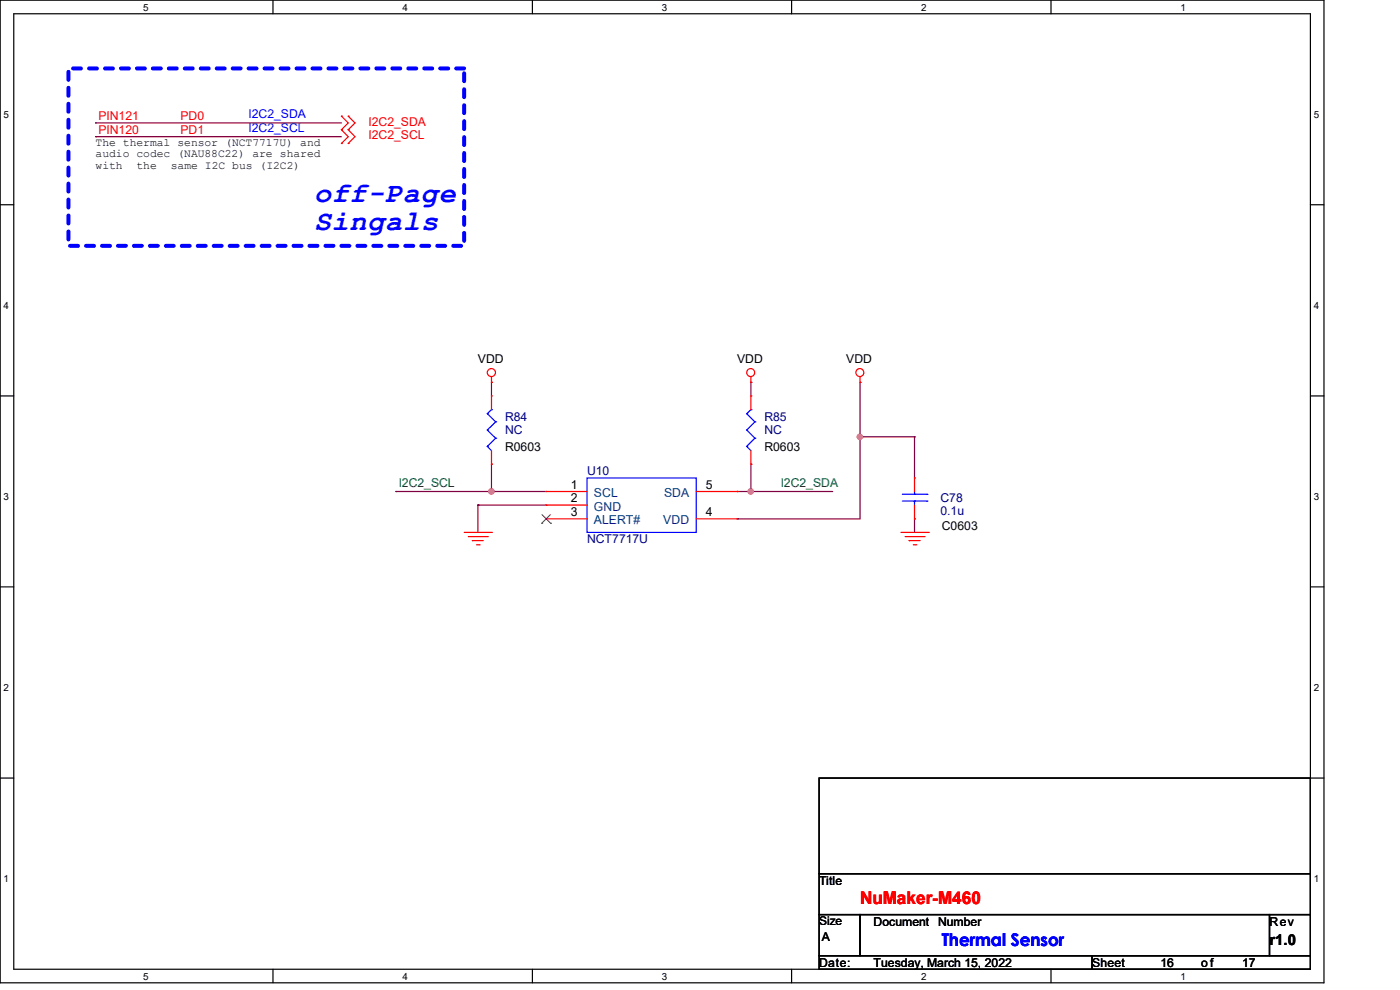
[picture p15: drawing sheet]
<svg xmlns="http://www.w3.org/2000/svg" width="297mm" height="210mm" viewBox="0 0 297 210" stroke-linecap="round" stroke-linejoin="round" font-family="sans-serif">
<defs><g id="words">
<g font-size="6.1" fill="#00f">
<text x="66.6" y="42.8">off-Page</text>
<text x="66.6" y="48.9">Singals</text>
</g>
<text font-size="3.7" fill="#f00" x="182.5" y="191.7">NuMaker-M460</text>
<text font-size="3.7" fill="#00f" x="199.8" y="200.6">Thermal Sensor</text>
<text font-size="3.2" x="269.3" y="200.4">r1.0</text>
<g font-size="2.6" fill="#f00">
<text x="20.9" y="28.4">PIN120</text>
<text x="20.9" y="25.5">PIN121</text>
<text x="38.3" y="28.4">PD1</text>
<text x="38.3" y="25.5">PD0</text>
<text x="78.2" y="26.7">I2C2_SDA</text>
<text x="78.2" y="29.6">I2C2_SCL</text>
</g>
<g font-size="2.6" fill="#00f">
<text x="52.7" y="28">I2C2_SCL</text>
<text x="52.7" y="25.1">I2C2_SDA</text>
</g>
<g font-size="2.6">
<text x="101.4" y="77">VDD</text>
<text x="156.4" y="77">VDD</text>
<text x="179.5" y="77">VDD</text>
<text x="107.1" y="95.6">R0603</text>
<text x="162.2" y="95.6">R0603</text>
<text x="121.1" y="103.6">1</text>
<text x="121.1" y="106.5">2</text>
<text x="149.7" y="103.6">5</text>
<text x="121.1" y="109.4">3</text>
<text x="149.7" y="109.4">4</text>
<text x="199.8" y="112.4">C0603</text>
<text x="173.8" y="187.7">Title</text>
<text x="185.3" y="196.3">Document</text>
<text x="199" y="196.3">Number</text>
<text x="269.3" y="196.3">Rev</text>
<text x="174.3" y="199.6">A</text>
<text x="173.8" y="205.1">Date:</text>
<text x="185.3" y="205.1">Tuesday, March 15, 2022</text>
<text x="231.7" y="205.1">Sheet</text>
<text x="246.2" y="205.1">16</text>
<text x="254.8" y="205.1">of</text>
<text x="263.5" y="205.1">17</text>
</g>
<g font-size="2.6" fill="#000080">
<text x="107.1" y="89.2">R84</text>
<text x="162.2" y="89.2">R85</text>
<text x="107.1" y="92.1">NC</text>
<text x="162.2" y="92.1">NC</text>
<text x="124.5" y="100.8">U10</text>
<text x="199.5" y="106.6">C78</text>
<text x="199.5" y="109.2">0.1u</text>
<text x="124.5" y="115.3">NCT7717U</text>
</g>
<g font-size="2.6" fill="#008000">
<text x="84.6" y="103.3">I2C2_SCL</text>
<text x="165.6" y="103.3">I2C2_SDA</text>
</g>
<g font-size="2.6" fill="#004080">
<text x="126" y="105.5">SCL</text>
<text x="140.9" y="105.5">SDA</text>
<text x="126" y="108.3">GND</text>
<text x="126" y="111.3">ALERT#</text>
<text x="140.7" y="111.3">VDD</text>
</g>
<text font-size="2.5" x="173.8" y="196.3">Size</text>
<g font-size="2.4">
<text x="20.3" y="30.9">The thermal sensor (NCT7717U) and</text>
<text x="20.3" y="33.4">audio codec (NAU88C22) are shared</text>
<text x="20.3" y="35.8">with</text>
<text x="29" y="35.8">the</text>
<text x="36.2" y="35.8">same I2C bus (I2C2)</text>
</g>
<g font-size="2.1">
<text x="30.4" y="2.2">5</text>
<text x="85.4" y="2.2">4</text>
<text x="140.4" y="2.2">3</text>
<text x="195.4" y="2.2">2</text>
<text x="250.4" y="2.2">1</text>
<text x=".8" y="25.1">5</text>
<text x="278.7" y="25.1">5</text>
<text x=".8" y="65.6">4</text>
<text x="278.7" y="65.6">4</text>
<text x=".8" y="106.1">3</text>
<text x="278.7" y="106.1">3</text>
<text x=".8" y="146.6">2</text>
<text x="278.7" y="146.6">2</text>
<text x=".8" y="187.2">1</text>
<text x="278.7" y="187.2">1</text>
<text x="30.4" y="207.8">5</text>
<text x="85.4" y="207.8">4</text>
<text x="140.4" y="207.8">3</text>
<text x="195.4" y="207.8">2</text>
<text x="250.4" y="207.8">1</text>
</g>
</g></defs>
<path d="M0 0h280.9v208.5h-280.9zM2.9 2.9h275.1v202.7h-275.1z" fill="none" stroke="#000" stroke-width=".25"/>
<g fill="#fff">
<path d="M30.4 .3h1.1v2.4h-1.1z"/>
<path d="M30.4 205.9h1.1v2.3h-1.1z"/>
</g>
<path d="M57.9 0v2.9M57.9 205.6v2.9" fill="none" stroke="#000" stroke-width=".25"/>
<g fill="#fff">
<path d="M85.4 .3h1.1v2.4h-1.1z"/>
<path d="M85.4 205.9h1.1v2.3h-1.1z"/>
</g>
<path d="M112.9 0v2.9M112.9 205.6v2.9" fill="none" stroke="#000" stroke-width=".25"/>
<g fill="#fff">
<path d="M140.4 .3h1.2v2.4h-1.2z"/>
<path d="M140.4 205.9h1.2v2.3h-1.2z"/>
</g>
<path d="M167.9 0v2.9M167.9 205.6v2.9" fill="none" stroke="#000" stroke-width=".25"/>
<g fill="#fff">
<path d="M195.4 .3h1.2v2.4h-1.2z"/>
<path d="M195.4 205.9h1.2v2.3h-1.2z"/>
</g>
<path d="M223 0v2.9M223 205.6v2.9" fill="none" stroke="#000" stroke-width=".25"/>
<g fill="#fff">
<path d="M250.4 .3h1.2v2.4h-1.2z"/>
<path d="M250.4 205.9h1.2v2.3h-1.2z"/>
<path d="M.8 23.2h1.1v2.3h-1.1z"/>
<path d="M278.7 23.2h1.2v2.3h-1.2z"/>
<path d="M.8 63.7h1.1v2.3h-1.1z"/>
<path d="M278.7 63.7h1.2v2.3h-1.2z"/>
</g>
<path d="M0 43.4h2.9M278 43.4h2.9" fill="none" stroke="#000" stroke-width=".25"/>
<g fill="#fff">
<path d="M.8 104.2h1.1v2.4h-1.1z"/>
<path d="M278.7 104.2h1.2v2.4h-1.2z"/>
</g>
<path d="M0 84h2.9M278 84h2.9" fill="none" stroke="#000" stroke-width=".25"/>
<g fill="#fff">
<path d="M.8 144.7h1.1v2.4h-1.1z"/>
<path d="M278.7 144.7h1.2v2.4h-1.2z"/>
</g>
<path d="M0 124.5h2.9M278 124.5h2.9" fill="none" stroke="#000" stroke-width=".25"/>
<g fill="#fff">
<path d="M.8 185.3h1.1v2.3h-1.1z"/>
<path d="M278.7 185.3h1.2v2.3h-1.2z"/>
</g>
<path d="M0 165.1h2.9M173.8 165.1h104.2v20.2h-104.2zM278 165.1h2.9M173.8 185.3h104.2v8.7h-104.2zM173.8 194h8.7v8.7h-8.7zM182.5 194h86.8v8.7h-86.8zM269.3 194h8.7v8.7h-8.7zM173.8 202.7h57.9v2.9h-57.9zM231.7 202.7h46.3v2.9h-46.3z" fill="none" stroke="#000" stroke-width=".25"/>
<path d="M14.5 14.5h84v37.7h-84z" fill="none" stroke="#00f" stroke-width=".85" stroke-dasharray="1.7 1.7"/>
<g fill="none" stroke="#800040" stroke-width=".25">
<path d="M20.3 29h.1M20.3 26.1h.1M20.3 29h52.1M20.3 26.1h52.1M104.3 98.5h.1M104.3 81.1h.1M104.3 81.1v2.9M104.3 98.5v5.8M159.3 98.5h.1M159.3 81.1h.1M159.3 81.1v2.9M159.3 98.5v5.8"/>
<path d="M182.5 92.7h.1M182.5 81.1h.1M182.5 81.1v29h-26.1M182.5 92.7h11.5M194 92.7h.1M194 92.7v8.7M84 104.3h.1M84 104.3h31.9M101.4 107.1h.1M101.4 107.1h14.5M101.4 107.1v5.8M104.3 104.3h.1"/>
<path d="M156.4 110.1h.1M156.4 104.3h.1M156.4 104.3h20.3M159.3 104.3h.1M194 110.1h.1M194 110.1v2.8"/>
</g>
<g fill="#f0f" stroke="#f0f" stroke-width=".25">
<circle cx="104.3" cy="104.2" r=".56"/>
<circle cx="159.3" cy="104.2" r=".55"/>
<circle cx="182.4" cy="92.7" r=".55"/>
</g>
<g fill="none" stroke="#f00" stroke-width=".25">
<path d="M72.4 27.5h.1M72.4 24.6h.1M72.4 30.4h.1M72.4 24.6l1.5 1.5-1.5 1.4M72.4 27.5l1.5 1.5-1.5 1.4M73.9 27.5h.1M73.9 24.6h.1M73.9 30.4h.1M73.9 24.6l1.4 1.5-1.4 1.4M73.9 27.5l1.4 1.5-1.4 1.4M104.3 79.9v1.2M159.3 79.9v1.2"/>
<path d="M182.5 79.9v1.2M104.3 81.1h.1M104.3 98.5h.1M104.3 84h.1M104.3 84v2.9M104.3 95.6v2.9M159.3 81.1h.1M159.3 98.5h.1M159.3 84h.1M159.3 84v2.9M159.3 95.6v2.9M182.5 81.1h.1"/>
<path d="M98.5 112.9h5.8M99.4 113.8h4M100.2 114.7h.1M100.2 114.7h2.3M101.1 115.6h.5M101.6 115.6h.1M103.4 113.8h.1M104.3 112.9h.1M115.9 104.3h.1M115.9 107.1h.1M115.9 110.1h.1M115.9 104.3h8.6"/>
<path d="M115.9 107.1h8.6M115.9 110.1h8.6M147.7 104.3h8.7M147.7 110.1h8.7M156.4 110.1h.1M156.4 104.3h.1M191.1 112.9h5.8M192 113.8h4M192.9 114.7h.1M192.9 114.7h2.3M193.8 115.6h.5M194 101.4h.1"/>
<path d="M194 110.1h.1M194 101.4v2.9M194 107.1v3M194.3 115.6h.1M196 113.8h.1M196.9 112.9h.1"/>
<circle cx="104.3" cy="79" r=".86"/>
<circle cx="159.3" cy="79" r=".85"/>
<circle cx="182.4" cy="79" r=".85"/>
</g>
<g fill="none" stroke="#00f" stroke-width=".25">
<path d="M103.4 94.7h.1M103.4 91.2h.1M103.4 87.8h.1M103.4 94.7l.9 .9M103.4 91.2l1.8 1.8M103.4 87.8l1.8 1.7M104.3 86.9h.1M104.3 86.9l-.9 .9M105.2 93h.1M105.2 89.5h.1M105.2 93l-1.8 1.7M105.2 89.5l-1.8 1.7"/>
<path d="M158.4 94.7h.1M158.4 91.2h.1M158.4 87.8h.1M158.4 94.7l.9 .9M158.4 91.2l1.7 1.8M158.4 87.8l1.7 1.7M159.3 86.9h.1M159.3 86.9l-.9 .9M160.1 93h.1M160.1 89.5h.1M160.1 93l-1.7 1.7M160.1 89.5l-1.7 1.7"/>
<path d="M124.5 101.4h23.2v11.5h-23.2zM191.4 106.3h5.2M191.4 104.9h5.2M194 104.9h.1M194 106.3h.1M194 104.3v.6M194 106.3v.8M196.6 106.3h.1M196.6 104.9h.1"/>
</g>
<path d="M114.9 111h.1M115 109.2l1.8 1.8M116.8 109.2l-1.9 1.8M116.8 111h.1" fill="none" stroke="#804000" stroke-width=".21"/>
<use href="#words"/>
</svg>
